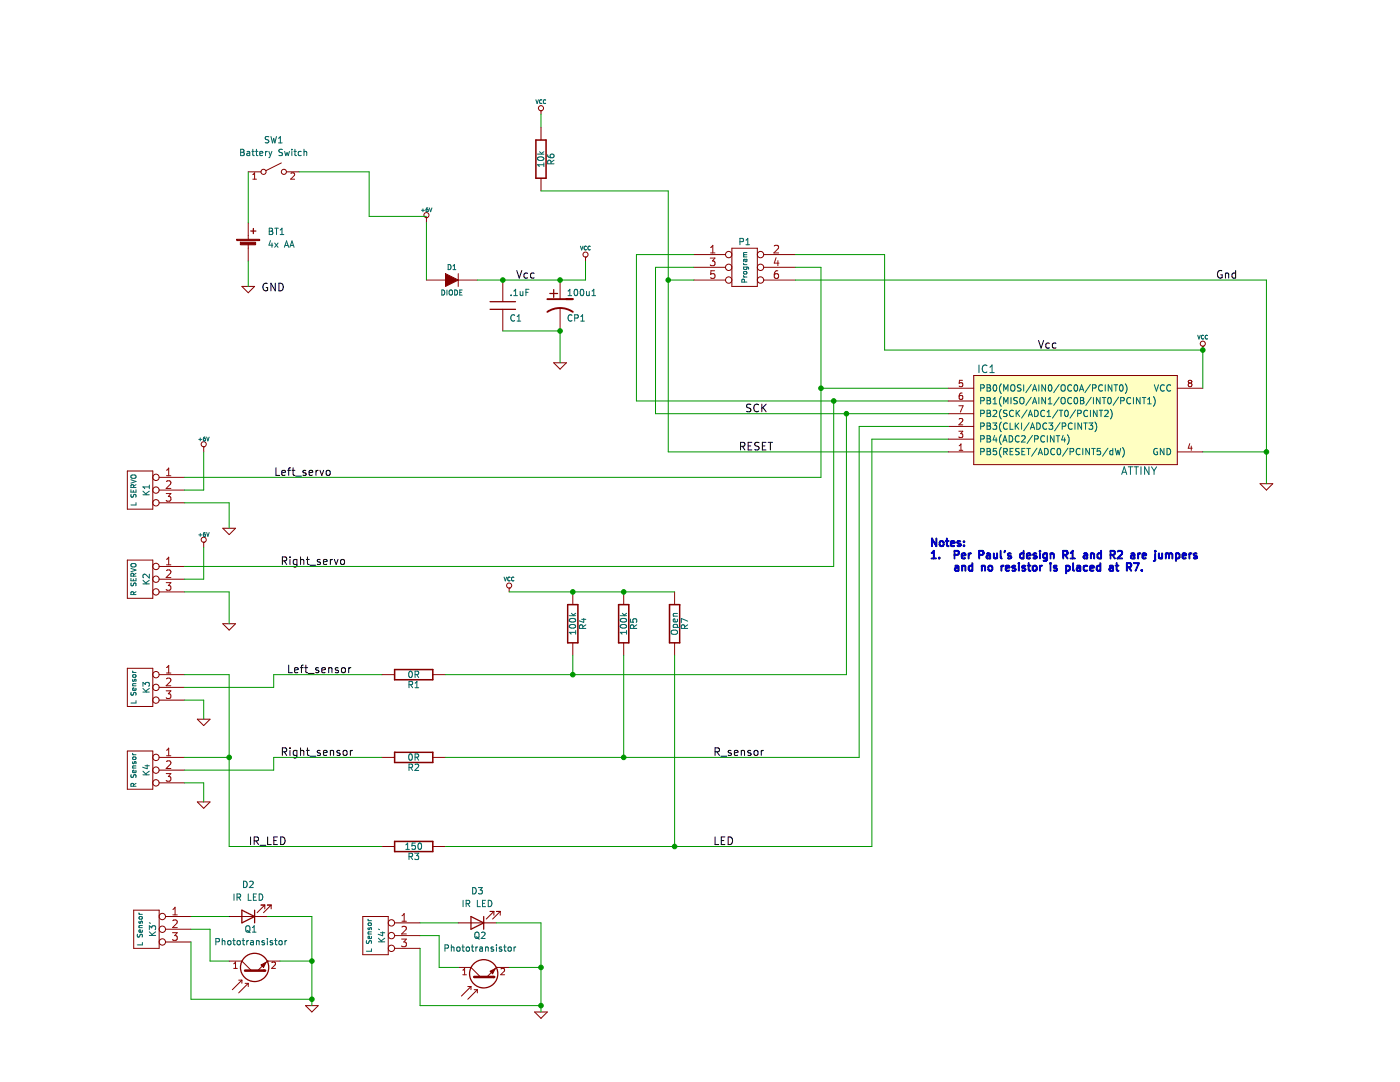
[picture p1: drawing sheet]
<svg xmlns="http://www.w3.org/2000/svg" width="279mm" height="216mm" viewBox="0 0 279 216" stroke-linecap="round" stroke-linejoin="round" font-family="sans-serif">
<path d="M1.3 0h278.1v215.9h-278.1z" fill-rule="evenodd" fill="#fff" stroke="#fff" stroke-width=".2"/>
<g fill="none" stroke="#840000" stroke-width=".2">
<path d="M48.3 57.2h2.5l-1.3 1.2zM85.1 43.4h.1M85.1 55.9h3.8M85.1 43.4v1.1M91.5 54.6v2.6M91.5 55.9h3.8M25.4 94h5.1v7.6h-5.1zM31.8 95.3h5M31.8 97.8h5M40.7 89.2h.1M40.7 89.2v1M25.4 111.8h5.1v7.6h-5.1z"/>
<path d="M31.8 100.3h5M31.8 113h5M31.8 115.6h5M31.8 118.1h5M40.7 108.2h.1M40.7 108.2v1M44.5 105.4h2.5l-1.3 1.3zM101.6 117.3h.1M101.6 117.3v.8M114.3 118.1v2.6M25.4 133.4h5.1v7.6h-5.1zM31.8 134.6h5"/>
<path d="M31.8 137.2h5M31.8 139.7h5M44.5 124.5h2.5l-1.3 1.2zM114.3 128.3v2.5M25.4 149.9h5.1v7.6h-5.1zM31.8 151.1h5M31.8 153.7h5M31.8 156.2h5M39.4 143.5h2.5l-1.2 1.3zM76.2 151.1h2.6M86.4 151.1h2.5M39.4 160h2.5l-1.2 1.3z"/>
<path d="M76.2 168.9h2.6M86.4 168.9h2.5M26.7 181.6h5.1v7.6h-5.1zM33 182.9h5.1M33 185.4h5.1M33 188h5.1M47.6 195.6h.7M48.3 195.6v.6M48.3 191.8l1.9 1.9M48.3 195.6l-1.9 1.9M48.9 196.2h.6M49.5 196.2v.7"/>
<path d="M49.5 196.2l-1.9 1.9M53.4 191.8h.1M53.4 191.8l-2 1.9"/>
<circle cx="85.1" cy="42.9" r=".51"/>
<circle cx="31.1" cy="95.3" r=".64"/>
<circle cx="31.1" cy="97.8" r=".64"/>
<circle cx="40.7" cy="88.6" r=".51"/>
<circle cx="31.1" cy="118.1" r=".64"/>
<circle cx="31.1" cy="100.3" r=".64"/>
<circle cx="31.1" cy="113" r=".64"/>
<circle cx="31.1" cy="115.6" r=".64"/>
<circle cx="40.7" cy="107.7" r=".51"/>
<circle cx="101.6" cy="116.8" r=".51"/>
<circle cx="31.1" cy="134.6" r=".64"/>
<circle cx="31.1" cy="139.7" r=".64"/>
<circle cx="31.1" cy="137.2" r=".64"/>
<circle cx="31.1" cy="151.1" r=".64"/>
<circle cx="31.1" cy="156.2" r=".64"/>
<circle cx="31.1" cy="153.7" r=".64"/>
<circle cx="32.4" cy="188" r=".64"/>
<circle cx="32.4" cy="185.4" r=".64"/>
<circle cx="32.4" cy="182.9" r=".64"/>
</g>
<g fill="none" stroke="#006464" stroke-width=".2">
<path d="M84.1 42h.6M84.4 41.7v.6M85.4 41.5l-.3 .2-.1 .4 .2 .2 .2-.1v-.4l-.4 .1M85.7 41.5l.2 .8 .3-.8M88.2 57.9a.51 .51 0 0 1 .6 .5 .51 .51 0 0 1-.6 .5zM89.2 57.9v1M89.4 52.8a.51 .51 0 0 1 .6 .5 .51 .51 0 0 1-.6 .5zM89.7 58l.2-.1 .4 .1v.5l-.1 .3-.3 .1-.2-.2zM90.4 53.8h.6M90.4 53.1l.3-.3v1M90.7 57.9a.51 .51 0 0 1 .6 .5 .51 .51 0 0 1-.6 .5zM91.8 58.3h.3"/>
<path d="M92.2 57.9h-.4v1h.4M26.1 97.7v.5h1v-.5M26.1 95.7l1 .4-1 .3M26.2 98.6v.6a.42 .42 0 0 0 .6-.5h.3v.5M26.3 94.8h.7l.1 .2v.3l-.3 .1h-.5l-.2-.2zM26.6 97.9v.3M26.7 97.3l-.1-.5-.4-.1-.1 .6h1M27.1 96.7l-.4 .3M28.5 98.7h1.3M28.5 98l.8 .7M29.8 98l-.7 .5M29.8 96.8v.7"/>
<path d="M29.8 97.2h-1.3l.4 .3M39.7 87.7h.6M40 87.4v.6M40.7 87.3v.6h.3v-.3M40.7 87.2v.1M40.9 87.2h-.2M40.9 87.5l.1 .1M40.9 87.5l-.3 .1M41.2 87.2l.3 .8 .2-.8M26.1 115.4v.5h1v-.5M26.1 113.4l1 .4-1 .3M26.2 112.6l.3-.2 .5 .1 .1 .4-.3 .2h-.5l-.2-.2z"/>
<path d="M26.2 116.3v.6a.42 .42 0 0 0 .6-.5h.3v.5M26.6 115.5v.4M26.7 115l-.1-.5-.4-.1-.1 .6h1M26.7 118.6l-.1-.4-.4-.1-.1 .5h1M27.1 100.3v.5h-1M27.1 118.1l-.4 .3M27.1 114.4l-.4 .3M28.5 116.5h1.3M28.5 115.8l.8 .7M29.8 114.6v.8l-.9-.8-.4 .2 .1 .5M29.8 115.8l-.7 .5M39.7 106.7h.6"/>
<path d="M40 106.4v.6M40.6 106.7l.3-.1 .1 .4M40.7 106.3l-.1 .6 .3 .1M40.7 106.3h.1M40.9 106.3h-.2M41 107h-.1M41.2 106.3l.3 .7 .2-.7M100.6 115.2l.3 .7 .2-.7M101.8 115.2a.35 .35 0 0 0-.5 .3 .35 .35 0 0 0 .5 .3M101.8 115.2h.1M102.6 115.2a.34 .34 0 0 0-.5 .3 .34 .34 0 0 0 .5 .3M26.2 138.2v.5a.42 .42 0 0 0 .6-.5h.3v.5"/>
<path d="M26.5 133.9l.2 .3M26.5 136.8h.6M26.5 134.2h.6M26.5 135.6v.2l.1 .2 .3-.4h.2v.4M26.6 134.7h.4l.1 .4h-.5zM27.1 137.3v.3l-.1 .2-.5-.1v-.4h.2l.1 .5M27.1 139.8v.5h-1M27.1 136.4l-.6 .1 .1 .3M28.5 136.9v-.7l.5 .4 .1-.4h.6l.1 .2-.1 .5M28.5 138.1h1.3M28.5 137.4l.8 .7M29.8 137.4l-.7 .5"/>
<path d="M113.6 122.9h1.3M113.7 123.6a.75 .75 0 0 1 1.2 .2 .72 .72 0 0 1-1.3-.1zM113.7 124.7a.61 .61 0 0 1 .7-.2 .61 .61 0 0 1 .4 .7 .75 .75 0 0 1-1.2-.3zM114 122.4l.5 .5M114.9 125.8v.7M114.9 126.2h-1.3l.4 .3M114.9 122.4l-.5 .3M116.1 123.6h.8M116.3 125.4v-.6l-.5-.1-.2 .7h1.3M116.5 123.4v.8l-.9-.3M116.9 124.7l-.6 .4M26.2 154.6v.5a.42 .42 0 0 0 .6-.5l.3 .1v.4"/>
<path d="M26.5 150.3l.2 .3M26.5 153.3h.6M26.5 150.6h.6M26.5 151.1l.4-.1 .2 .4-.2 .2h-.2l-.2-.2zM26.5 152v.2l.1 .2 .3-.4h.2v.4M26.7 156.9l-.1-.5h-.4l-.1 .5h1M27.1 153.7v.3l-.1 .2-.5-.1v-.4h.2l.1 .5M27.1 156.3l-.4 .3M27.1 152.8l-.6 .1 .1 .4M28.5 154.6h1.3M28.5 153.9l.8 .7M29 152.8h.8"/>
<path d="M29.4 152.6v.8l-.9-.3M29.8 153.9l-.7 .5M81.6 153.1h.6l.1-.5-.7-.1v1.2M81.7 150.6l.2-.2a.68 .68 0 0 1 .4 .7 .68 .68 0 0 1-.4 .6l-.3-.5zM81.9 153.1l.5 .6M82.8 151.1l.6-.1 .1-.4-.7-.2v1.3M82.8 152.6l.5-.1 .3 .3-.8 .9h.8M83.1 151.1l.5 .6M81 169.5h.7M81 168.6l.4-.4v1.3M81.6 170.9h.6l.1-.5-.7-.2v1.3M81.9 170.9l.5 .6"/>
<path d="M82.8 170.2h.8l-.5 .5 .4 .2v.5l-.2 .1-.5-.1M82.9 168.2h-.6l-.1 .6 .2-.1 .4 .1 .1 .1v.5l-.2 .1-.5-.1M83.6 168.3l.1-.1a.68 .68 0 0 1 .5 .6 .68 .68 0 0 1-.5 .7 .84 .84 0 0 1-.1-1.2zM27.4 186.4l.1 .5a.42 .42 0 0 0 .5-.4h.4v.5M27.7 182.2l.2 .2M27.7 185.1h.7M27.7 182.4h.7M27.8 183l.4-.1 .2 .3-.2 .2h-.3l-.2-.2zM27.8 183.8l-.1 .3 .2 .1 .2-.4h.3v.4M28.4 185.6v.3l-.1 .1h-.5v-.4l.2-.1 .1 .5M28.4 188.1v.4h-1M28.4 184.7h-.6v.4"/>
<path d="M29.8 185.5v-.8l.5 .4 .1-.3h.5l.2 .2-.2 .5M29.8 186.7h1.3M29.8 185.9l.7 .8M29.8 184.1l.2 .1M31.1 185.9l-.8 .6"/>
</g>
<g fill="none" stroke="#a90000" stroke-width=".2">
<path d="M33.2 98.5h.9l-.5 .6 .4 .1v.7l-.2 .1-.6-.1M33.2 93.8l.5-.4v1.5M33.2 96.1l.6-.2 .2 .2 .1 .3-.9 1.1h.9M33.2 94.9h.9M33.2 116.3h.9l-.5 .5 .4 .2v.6l-.2 .2-.6-.2M33.2 111.6l.5-.4v1.5M33.2 113.9l.6-.2 .2 .2 .1 .3-.9 1h.9M33.2 112.7h.9M33.2 137.8h.9l-.5 .6 .4 .2v.6l-.2 .2-.6-.2M33.2 133.2l.5-.4v1.5M33.2 135.5l.6-.2 .2 .2 .1 .2-.9 1.1h.9M33.2 134.3h.9"/>
<path d="M33.2 154.4h.9l-.5 .5 .4 .2v.6l-.2 .2-.6-.2M33.2 150.8h.9M33.2 149.7l.5-.4v1.5M33.2 152l.6-.2 .2 .2 .1 .3-.9 1h.9M34.4 186.1h1l-.5 .6 .4 .1v.7l-.2 .1-.7-.1M34.5 182.6h.9M34.5 181.5l.4-.5v1.6M34.5 183.7l.6-.1 .2 .1 .1 .3-1 1.1h1"/>
</g>
<path d="M113.3 120.7h2v7.6h-2zM78.8 150.1h7.6v2h-7.6zM78.8 167.9h7.6v2h-7.6z" fill="none" stroke="#840000" stroke-width=".3"/>
<path d="M88.9 54.6l2.6 1.3-2.6 1.3z" fill="#840000" stroke="#840000" stroke-width=".2"/>
<path d="M48.9 193.7h3.8" fill="none" stroke="#840000" stroke-width=".51"/>
<circle cx="52.7" cy="193.7" r=".25" fill="#840000"/>
<g fill="#840000" stroke="#840000" stroke-width=".2">
<path d="M52.1 192.5l1-.5-.5 1z" fill-rule="evenodd"/>
<path d="M47.3 47.8h4.5v.2h-4.5z" fill-rule="evenodd"/>
<path d="M48 48.3h3v.5h-3z" fill-rule="evenodd"/>
</g>
<g fill="none" stroke="#840000" stroke-width=".25">
<path d="M50.1 46.1h1M50.6 45.6v1M97.8 61.7h5.1M97.8 60.2h5.1M48.3 181.6l2.5 1.3-2.5 1.3zM50.8 181.6v2.6"/>
<circle cx="50.8" cy="193" r="2.82"/>
</g>
<g fill="none" stroke="#840000" stroke-width=".2">
<path d="M49.5 34.3h2.6M56.1 32.5l-3 1.5M57.2 34.3h2.5M49.5 44.5v3.3M49.5 48.8v3.3M100.3 55.9v4.3M100.3 61.7v4.3M45.7 191.8h2.6M45.7 182.9h7.7M52.1 180.6h.7M52.8 180.6l-1.5 1.5M52.8 180.6v.8"/>
<path d="M53.4 191.8h2.5M53.4 180.6h.7M54.1 180.6l-1.5 1.5M54.1 180.6v.8M72.4 182.9h5.1v7.6h-5.1zM78.8 184.2h5M78.8 186.7h5M78.8 189.2h5M61 200.7h2.5l-1.3 1.2z"/>
<circle cx="52.6" cy="34.3" r=".51"/>
<circle cx="56.7" cy="34.3" r=".51"/>
<circle cx="78.1" cy="186.7" r=".64"/>
<circle cx="78.1" cy="189.2" r=".64"/>
<circle cx="78.1" cy="184.2" r=".64"/>
</g>
<path d="M50.4 35.8h.8M50.4 34.8l.4-.3v1.3M58.1 34.6l.5-.1 .2 .3-.8 1h.8M46.6 193.2h.8M46.6 192.3l.4-.3v1.2M54.3 192.1l.4-.1 .3 .3-.8 .9h.8M80.1 187.4h1l-.5 .6 .4 .1v.7l-.2 .1-.7-.1M80.2 183.8h.9M80.2 182.7l.5-.4v1.5M80.2 185l.6-.2 .2 .2 .1 .3-1 1.1h1" fill="none" stroke="#a90000" stroke-width=".2"/>
<g fill="none" stroke="#006464" stroke-width=".2">
<path d="M48 29.8h.5l.2 .2-.2 .4 .2 .1 .1 .3-.3 .3h-.5zM48 30.4h.5M49.3 30.3h.5v.8M49.8 30.5l-.4 .1-.2 .2 .2 .3 .4-.1M50.3 30.2h.5M50.4 29.8v1.1l.4 .2M51 30.2h.5M51.2 29.8v1.1l.3 .2M51.8 30.6l.6-.1v-.2l-.4-.1-.2 .2 .1 .6h.5M53 30.2v.9M53.4 30.2l-.4 .2M53.7 27.3l-.5-.1-.3 .3 .2 .3 .5 .2v.4l-.2 .1h-.5"/>
<path d="M53.7 30.2l.3 .9M54 31.1l-.3 .4M54.1 27.2l.3 1.3 .2-.9 .3 .9 .3-1.3M54.3 30.2l-.3 .9M55.6 28.5h.7M55.6 27.6l.4-.4v1.3M56.4 29.8h-.5l-.2 .1v.4l.6 .2 .1 .3-.3 .3-.4-.1M56.8 30.2l.2 .9 .3-.7 .2 .7 .3-.9M58.3 29.8v.1M58.3 30.2v.9M58.7 30.2h.5M58.9 29.8v1.1l.3 .2"/>
<path d="M60.1 30.3l-.3-.1-.3 .2 .1 .6h.5M60.7 30.3h.5v.8M60.7 29.8v1.3M53.7 45.5h.5l.2 .3-.2 .3 .2 .2 .1 .3-.3 .2h-.5zM53.7 46.1h.5M54 48l-.3 .9h.8M54.3 48.5v.8M54.8 45.5h.7M54.8 48.5l.7 .8M55.2 45.5v1.3M55.5 48.5l-.7 .8M55.9 46.8h.7"/>
<path d="M55.9 45.9l.4-.4v1.3M56.8 49.3l.4-1.2 .4 1.2M56.9 49h.6M57.8 49.3l.5-1.2 .4 1.2M58 49h.6M102 58.9v.1M102.5 59h.8M102.5 58.1l.4-.4v1.3M103.8 58.1l.1 .8h.5M104.4 58.1v.9M105 58.3h.4M105.6 57.7h-.6v1.3"/>
<path d="M102.7 62.9a.6 .6 0 0 0-.8 .4 .6 .6 0 0 0 .6 .8l.2-.1M103.2 64.1h.7M103.2 63.2l.4-.4v1.3M46.7 178.4v1.2M47.3 179h.6l.1-.5-.7-.1v1.2M47.6 179l.4 .6M48.6 175.8a.64 .64 0 0 1 .7 .7 .64 .64 0 0 1-.7 .6zM49.5 178.4v1.2h.6M49.8 176l.5-.2 .2 .4-.7 .9h.7M50.6 179h.4M51.2 178.4h-.6v1.2h.6M51.7 178.4a.64 .64 0 0 1 .8 .6 .64 .64 0 0 1-.8 .6z"/>
<path d="M43.1 187.9h.6v-.5l-.6-.1v1.2M44.3 187.3v1.2M44.3 187.8l.5-.1 .1 .8M45.6 187.7h.3l.2 .2v.4l-.2 .2-.5-.2zM46.5 187.7h.4M46.6 187.3v1.1l.3 .1M47.4 187.7h.3l.3 .2v.4l-.3 .2-.4-.2zM48.3 187.7h.5M48.5 187.3v1.1l.3 .1M49.1 184.9l.2-.2a.43 .43 0 0 1 .6 .4v.5a.42 .42 0 0 1-.4 .4 .42 .42 0 0 1-.5-.4zM49.2 187.7v.8M49.3 185.7l.6 .4"/>
<path d="M49.6 187.7l-.4 .2M50 187.7h.5l.1 .8M50.4 186h.7M50.4 185.1l.3-.4v1.3M50.6 188l-.4 .1-.2 .1 .2 .3h.4M51.2 187.8l.5-.1v.8M51.2 187.7v.8M52.8 187.7h-.3l-.2 .2v.2l.5 .1v.3h-.5M53.4 187.3v.1M53.4 187.7v.8M54.4 187.7h-.3l-.2 .2 .1 .2 .4 .1v.3h-.5M54.8 187.7h.5"/>
<path d="M55 187.3v1.1l.3 .1M55.8 187.7h.3l.2 .2v.4l-.2 .2-.4-.2zM56.9 187.7v.8M57.2 187.7l-.3 .2M73.2 187.7v.5a.42 .42 0 0 0 .5-.5l.4 .1v.5M73.5 183.4l.1 .3M73.5 186.4h.6M73.5 183.7h.6M73.5 184.2h.4l.2 .3-.2 .2h-.3l-.1-.2zM73.5 185.1v.3l.1 .1 .2-.4h.3v.4M74.1 186.9v.2l-.1 .2-.5-.1v-.3l.2-.1 .1 .5M74.1 189.3v.5h-1"/>
<path d="M74.1 185.9l-.6 .1 .1 .4M75.5 187.9h1.3M75.5 187.2l.7 .7M75.5 185.4l.3 .1M75.9 186.1h.9M76.4 185.9v.8l-.9-.3M76.8 187.2l-.7 .5"/>
</g>
<path d="M109.2 59.7h5.1" fill="none" stroke="#840000" stroke-width=".38"/>
<circle cx="113" cy="59.7" r=".19" fill="#840000"/>
<path d="M109.2 62.2a4.6 4.6 0 0 1 5.1 0" fill="none" stroke="#840000" stroke-width=".38"/>
<path d="M109.7 58.6h1.6M110.5 57.8v1.5" fill="none" stroke="#840000" stroke-width=".25"/>
<g fill="none" stroke="#840000" stroke-width=".2">
<path d="M108 25.4v2.5M108 35.6v2.5M111.8 55.9v3.8M116.9 51.3h.1M116.9 51.3v.8M110.5 72.4h2.5l-1.2 1.3zM111.8 61.5v4.5M76.2 134.6h2.6M86.4 134.6h2.5M93.4 196.9h.6M94 196.9v.6M94 193l1.9 1.9"/>
<path d="M94 196.9l-1.9 1.9M94.6 197.5h.7M95.3 197.5v.6M95.3 197.5l-1.9 1.9M99.1 193h.1M99.1 193l-1.9 1.9M106.7 201.9h2.5l-1.2 1.3z"/>
<circle cx="116.9" cy="50.8" r=".51"/>
</g>
<g fill="none" stroke="#006464" stroke-width=".2">
<path d="M107.3 30.8h1.2M107.4 31.4a.61 .61 0 0 1 .7-.2 .61 .61 0 0 1 .4 .6 .75 .75 0 0 1-1.2-.2zM107.7 30.3l.5 .5M108.5 32.5v.7M108.5 32.9h-1.2l.3 .3M108.5 30.3l-.4 .3M109.3 30.9l.1 .3 .2 .2 .7 .1 .3-.3-.2-.4h-.4l-.2 .1v.3l.2 .3M110 32.7l-.1-.6-.5-.1-.1 .7h1.3M110.6 32l-.6 .4M113.4 59h.7M113.4 58.1l.3-.4v1.3M114.7 57.8l.2-.1a.68 .68 0 0 1 .4 .7 .68 .68 0 0 1-.4 .6l-.3-.5z"/>
<path d="M115.8 49.1l.3 .8 .2-.8M115.9 57.8l.2-.1a.68 .68 0 0 1 .4 .7 .68 .68 0 0 1-.4 .6l-.3-.5zM117 49.2a.34 .34 0 0 0-.4 .3 .34 .34 0 0 0 .4 .3M117.1 58.1v.8h.5M117.6 58.1v.9M117.8 49.2a.34 .34 0 0 0-.5 .3 .34 .34 0 0 0 .5 .3M118.1 59h.8M118.1 58.1l.4-.4v1.3M114.2 62.9a.6 .6 0 0 0-.9 .4 .6 .6 0 0 0 .6 .8l.3-.1M114.7 63.5l.6-.1 .1-.5-.7-.1v1.3M115.9 64.1h.7M115.9 63.2l.4-.4v1.3"/>
<path d="M81.6 136.6h.6l.1-.5-.7-.1v1.2M81.7 134l.2-.1a.68 .68 0 0 1 .4 .7 .68 .68 0 0 1-.4 .6l-.3-.5zM81.9 136.6l.5 .6M82.8 137.2h.8M82.8 136.3l.4-.3v1.2M82.8 134.6l.6-.1 .1-.5-.7-.1v1.3M83.1 134.6l.5 .6"/>
</g>
<path d="M106.9 27.9h2.1v7.7h-2.1zM78.8 133.6h7.6v2h-7.6z" fill="none" stroke="#840000" stroke-width=".3"/>
<path d="M94.6 194.9h3.8" fill="none" stroke="#840000" stroke-width=".51"/>
<circle cx="98.4" cy="194.9" r=".25" fill="#840000"/>
<path d="M97.8 193.8l1-.5-.5 1z" fill-rule="evenodd" fill="#840000" stroke="#840000" stroke-width=".2"/>
<g fill="none" stroke="#840000" stroke-width=".25">
<path d="M94 182.9l2.5 1.3-2.5 1.2zM96.5 182.9v2.5"/>
<circle cx="96.5" cy="194.3" r="2.82"/>
</g>
<g fill="none" stroke="#840000" stroke-width=".2">
<path d="M108 22.1h.1M108 22.1v.8M138.4 50.8h6.4M138.4 53.3h6.4M138.4 55.9h6.4M146.1 49.5h5v7.7h-5zM152.4 50.8h6.4M152.4 53.3h6.4M152.4 55.9h6.4M189.2 77.5h5.1M194.3 74.9h40.7v17.8h-40.7zM235 77.5h5"/>
<path d="M240 69.1h.1M240 69.1v.8M189.2 90.2h5.1M189.2 85.1h5.1M189.2 87.6h5.1M189.2 80h5.1M189.2 82.6h5.1M235 90.2h5M251.5 96.5h2.5l-1.3 1.3zM124.5 118.1v2.6M134.6 118.1v2.6M124.5 128.3v2.5"/>
<path d="M134.6 128.3v2.5M91.5 193h2.5M91.5 184.2h7.6M97.8 181.9h.8M98.6 181.9l-1.6 1.5M98.6 181.9v.7M99.1 193h2.5M99.1 181.9h.7M99.8 181.9l-1.5 1.5M99.8 181.9v.7"/>
<circle cx="108" cy="21.6" r=".51"/>
<circle cx="145.4" cy="50.8" r=".64"/>
<circle cx="145.4" cy="55.9" r=".64"/>
<circle cx="145.4" cy="53.3" r=".64"/>
<circle cx="151.8" cy="50.8" r=".64"/>
<circle cx="151.8" cy="53.3" r=".64"/>
<circle cx="151.8" cy="55.9" r=".64"/>
<circle cx="240" cy="68.6" r=".51"/>
</g>
<g fill="none" stroke="#a90000" stroke-width=".2">
<path d="M141.7 51.5h1l-.5 .6 .4 .1v.7l-.2 .1-.7-.1M141.8 50.5h.9M141.8 49.4l.5-.5v1.6M142.6 54h-.7l-.1 .8 .2-.2 .5 .1 .2 .2-.1 .5-.2 .2-.6-.2M154.5 49.1l.6-.2 .2 .2 .1 .3-1 1.1h1M154.9 51.4l-.4 1.1h1M155.2 54l-.4 .1a1.03 1.03 0 0 0 0 1.5l.5-.2 .1-.5-.3-.3-.4 .1-.2 .2M155.2 52v1M192 78.4l-.3 .1-.2 .2-.1 .8 .3 .2 .4-.1v-.4l-.1-.2-.3-.1-.3 .3M192.1 75.9h-.6l-.1 .6 .2-.1h.4l.1 .2v.4l-.2 .2-.5-.2M237.4 76.4l-.3-.2 .3-.3h.2l.3 .2-.3 .3M237.4 76.4l-.3 .3v.2l.3 .3h.2l.3-.3-.1-.3-.2-.2"/>
<path d="M237.4 76.4h.2M191.4 86h.7l-.4 .5 .4 .2v.5l-.2 .1-.5-.1M191.4 81h.8l-.5 1.2M191.4 89.9h.7M191.4 88.9l.4-.3v1.3M191.4 83.6l.5-.1 .2 .4-.7 .9h.7M237.4 88.5l-.3 .9h.8M237.7 89v.9M92.4 194.5h.7M92.4 193.6l.3-.4v1.3M100 193.4l.5-.2 .2 .4-.8 .9h.8"/>
</g>
<g fill="none" stroke="#006464" stroke-width=".2">
<path d="M106.9 19.9l.3 .8 .3-.8M108.1 20a.34 .34 0 0 0-.4 .3 .34 .34 0 0 0 .4 .3M108.9 20a.34 .34 0 0 0-.5 .3 .34 .34 0 0 0 .5 .3M147.7 48.2h.6v-.5l-.6-.1v1.2M148.4 52.5l.2 .3M148.4 55l.2 .3M148.4 55.3h.7M148.4 53.3h.8l.2 .2v.2M148.4 52.8h.7M148.4 51.3h.7M148.4 53.3v.3l.2 .2 .4-.1v-.4M148.4 54.3l.5-.1 .2 .3-.2 .2h-.3l-.2-.2z"/>
<path d="M148.5 50.8l-.1 .2 .1 .3M148.5 50.8h.6M148.6 56.3l-.1-.5h-.4l-.1 .5h1.1M148.6 51.7l.2 .5 .3-.1-.1-.4M148.9 48.8h.7M148.9 47.9l.3-.3v1.2M149.1 50.4h-.7v.3l.1 .1M149.1 51.7l-.7 .1v.4M195.4 72.8v1.5M195.7 77.4h.6l.1-.5-.7-.1v1.2M195.7 80l.6-.1 .1-.5-.7-.1v1.3M197 73a.61 .61 0 0 0-.8 0 .61 .61 0 0 0-.2 .7 .57 .57 0 0 0 .3 .6 .57 .57 0 0 0 .7-.1"/>
<path d="M197 76.8h.4l.3 .2-.3 .4 .3 .1v.3l-.2 .2h-.5zM197 79.3h.4l.3 .3-.3 .3 .3 .1v.3l-.2 .3h-.5zM197 77.4h.4M197 79.9h.4M197.6 74.3h.8M197.6 73.3l.4-.5v1.5M198.2 79.7l.4-.4v1.3M198.3 76.9l.2-.1a.68 .68 0 0 1 .4 .6 .68 .68 0 0 1-.4 .6l-.3-.4zM199.8 76.6a1.46 1.46 0 0 0 0 1.9M199.8 79.1a1.46 1.46 0 0 0 0 2M200.3 78v-1.2l.4 .9 .5-.9v1.2M201.8 77l.2-.2a.43 .43 0 0 1 .6 .4v.4a.42 .42 0 0 1-.5 .5 .42 .42 0 0 1-.4-.5z"/>
<path d="M201.8 79.3v1.3M203 79.4l-.4-.1-.2 .1v.4l.5 .2 .1 .3-.2 .3-.5-.1M203.6 79.5l.2-.2a.43 .43 0 0 1 .6 .4v.5a.42 .42 0 0 1-.5 .4 .42 .42 0 0 1-.4-.4zM203.8 76.8h-.5l-.2 .1v.4l.5 .2 .2 .3-.3 .2h-.5M204.3 76.8v1.2M205.8 76.7l-1.1 1.6M205.8 79.3l-1.1 1.6M206.1 78l.4-1.2 .4 1.2M206.2 77.7h.6M207.3 76.8v1.2M207.3 79.3v1.3M208.7 76.8v1.2l-.8-1.2v1.2"/>
<path d="M208.7 79.3v1.3l-.8-1.3v1.3M209.2 79.7l.4-.4v1.3M209.3 76.9l.2-.1a.68 .68 0 0 1 .4 .6 .68 .68 0 0 1-.4 .6l-.3-.4zM211.4 76.7l-1.1 1.6M211.4 79.3l-1.1 1.6M211.8 77l.2-.2a.43 .43 0 0 1 .6 .4v.4a.42 .42 0 0 1-.4 .5 .42 .42 0 0 1-.5-.5zM211.8 79.5l.2-.2a.43 .43 0 0 1 .6 .4v.5a.42 .42 0 0 1-.4 .4 .42 .42 0 0 1-.5-.4zM213.9 76.9a.6 .6 0 0 0-.9 .4 .6 .6 0 0 0 .6 .7l.3-.1M213.9 79.4a.6 .6 0 0 0-.9 .5 .6 .6 0 0 0 .6 .7l.3-.1M214.5 79.4l.1-.1a.68 .68 0 0 1 .5 .6 .68 .68 0 0 1-.5 .7l-.3-.5zM214.5 76.9l.1-.1a.68 .68 0 0 1 .5 .6 .68 .68 0 0 1-.5 .6l-.3-.4zM215.4 78l.5-1.2 .4 1.2"/>
<path d="M215.6 77.7h.6M215.6 79.3h.4l.3 .3-.3 .3 .3 .1v.3l-.2 .3h-.5zM215.6 79.9h.4M217.6 76.7l-1.1 1.6M217.8 79.3l-1.1 1.6M218 77.4h.6l.1-.5-.7-.1v1.2M218.2 79.3v1.3M219.5 79.3v1.3l-.7-1.3v1.3M220 79.3h.7M220 76.9a.6 .6 0 0 0-.8 .4 .6 .6 0 0 0 .6 .7l.2-.1M220.3 79.3v1.3M220.6 76.8v1.2"/>
<path d="M221.2 79.4l.2-.1a.68 .68 0 0 1 .4 .6 .68 .68 0 0 1-.4 .7l-.3-.5zM221.9 76.8v1.2l-.7-1.2v1.2M222.3 76.8h.8M222.7 76.8v1.2M223.2 79.3l-1.1 1.6M223.5 76.9l.2-.1a.68 .68 0 0 1 .5 .6 .68 .68 0 0 1-.5 .6l-.3-.4zM223.7 80l.6-.1v-.5l-.6-.1v1.3M224.6 76.6a1.46 1.46 0 0 1 0 1.9M225.7 79.4a.6 .6 0 0 0-.9 .5 .6 .6 0 0 0 .6 .7l.3-.1M226.2 79.3v1.3M227.5 79.3v1.3l-.7-1.3v1.3M228 79.3h.7"/>
<path d="M228.3 79.3v1.3M229 79.7l.4-.4v1.3M230.2 79.1a1.46 1.46 0 0 1 0 2M230.4 76.8l.4 1.2 .4-1.2M232.4 76.9a.6 .6 0 0 0-.9 .4 .6 .6 0 0 0 .6 .7l.3-.1M233.6 76.9a.6 .6 0 0 0-.8 .4 .6 .6 0 0 0 .6 .7l.2-.1M239 66.9l.3 .8 .2-.8M240.2 67a.34 .34 0 0 0-.5 .3 .34 .34 0 0 0 .5 .3M241 67a.34 .34 0 0 0-.5 .3 .34 .34 0 0 0 .5 .3M195.7 82.5h.6l.1-.5-.7-.1v1.2M195.7 85.1l.6-.1 .1-.5-.7-.1v1.3M195.7 87.6l.6-.1 .1-.4-.7-.2v1.3"/>
<path d="M195.7 90.1h.6l.1-.5-.7-.1v1.2M197 89.5h.4l.3 .2-.3 .4 .3 .1v.3l-.2 .2h-.5zM197 81.9h.4l.3 .2-.3 .4 .3 .1v.3l-.2 .2h-.5zM197 84.4h.4l.3 .2-.3 .4 .3 .1v.3l-.2 .3h-.5zM197 86.9h.4l.3 .3-.3 .3 .3 .2v.3l-.2 .2h-.5zM197 90.1h.4M197 85h.4M197 87.5h.4M197 82.5h.4M198.1 84.4h.8l-.4 .5 .4 .1v.5l-.2 .2-.6-.2M198.2 82l.5-.1 .2 .3-.8 .9h.8M198.2 80.6h.7"/>
<path d="M198.5 86.9l-.3 .9h.8M198.8 87.4v.8M198.9 89.5h-.6l-.1 .6 .2-.1h.4l.1 .2v.4l-.2 .1-.5-.1M199.8 84.2a1.46 1.46 0 0 0 0 1.9M199.8 89.3a1.46 1.46 0 0 0 0 1.9M199.8 81.7a1.46 1.46 0 0 0 0 1.9M199.8 86.8a1.46 1.46 0 0 0 0 1.9M200.1 88.2l.5-1.3 .4 1.3M200.3 87.8h.6M200.3 90.1h.6l.1-.5-.7-.1v1.2M200.3 80.6v-1.3l.4 .9 .5-.9v1.3M200.6 90.1l.4 .6"/>
<path d="M201 81.9h-.5l-.2 .1v.3l.6 .3 .1 .3-.3 .2h-.4M201 84.5a.6 .6 0 0 0-.8 .4 .6 .6 0 0 0 .6 .8l.2-.2M201.4 86.9a.64 .64 0 0 1 .7 .7 .64 .64 0 0 1-.7 .6zM201.6 90.1h.4M201.6 84.4v1.3h.6M202.2 89.5h-.6v1.2h.6M202.2 82a.6 .6 0 0 0-.8 .4 .6 .6 0 0 0 .6 .7l.2-.1M202.6 84.4v1.3M202.8 84.9l.5 .8M202.8 81.9v1.2M203 82.4l.5 .7M203.3 84.4l-.7 .7"/>
<path d="M203.4 89.5h-.5l-.2 .1v.4l.6 .2 .1 .3-.2 .2h-.5M203.4 87.1a.6 .6 0 0 0-.8 .4 .6 .6 0 0 0 .6 .7l.2-.1M203.5 81.9l-.7 .7M203.9 87.1l.5-.2 .2 .4-.8 .9h.8M203.9 84.4v1.3M203.9 90.1h.5M204.5 89.5h-.6v1.2h.6M204.9 89.5h.7M205 81.8l-1.1 1.6M205.2 83.1l.4-1.2 .5 1.2M205.3 89.5v1.2M205.3 82.8h.6"/>
<path d="M205.4 84.3l-1.1 1.7M205.6 85.7l.5-1.3 .4 1.3M205.8 85.3h.6M206.1 86.9l-1.1 1.6M206.1 80.6l.4-1.3 .4 1.3M206.2 80.2h.6M206.5 87.6l.6-.1v-.4l-.6-.2v1.3M206.5 81.9a.64 .64 0 0 1 .7 .6 .64 .64 0 0 1-.7 .6zM206.9 84.4a.64 .64 0 0 1 .7 .6 .64 .64 0 0 1-.7 .7zM207 89.4l-1.1 1.6M207.2 90.7l.4-1.2 .5 1.2M207.3 90.4h.6"/>
<path d="M208.5 89.5a.64 .64 0 0 1 .7 .6 .64 .64 0 0 1-.7 .6zM208.5 87.1a.6 .6 0 0 0-.9 .4 .6 .6 0 0 0 .6 .7l.3-.1M208.5 82a.6 .6 0 0 0-.9 .4 .6 .6 0 0 0 .6 .7l.3-.1M208.9 84.5a.6 .6 0 0 0-.8 .4 .6 .6 0 0 0 .6 .8l.2-.2M209 83.1h.7M209 82.2l.3-.3v1.2M209 86.9v1.3M209.2 80.6h.7M209.3 84.4h.8l-.4 .5 .4 .1v.5l-.2 .2-.6-.2M210.4 86.9v1.3l-.8-1.3v1.3M210.5 89.6a.6 .6 0 0 0-.9 .4 .6 .6 0 0 0 .6 .7l.3-.1M210.8 86.9h.7"/>
<path d="M211.1 89.6l.2-.1a.68 .68 0 0 1 .4 .6 .68 .68 0 0 1-.4 .6l-.3-.4zM211.1 86.9v1.3M211.1 81.8l-1 1.6M211.4 81.9h.7M211.6 84.3l-1.1 1.7M211.7 81.9v1.2M212 85.1l.6-.1 .1-.5-.7-.1v1.3M212.2 86.9l-.3 .9h.8M212.5 87.4v.8M212.6 82l.2-.1a.68 .68 0 0 1 .4 .6 .68 .68 0 0 1-.4 .6l-.3-.5zM213 86.8a1.46 1.46 0 0 1 0 1.9M213.1 89.4l-1.1 1.6"/>
<path d="M213.6 90.1h.6v-.5l-.6-.1v1.2M214 84.5a.6 .6 0 0 0-.9 .4 .6 .6 0 0 0 .6 .8l.3-.2M214.5 84.4v1.3M214.6 81.8l-1 1.6M215.1 82.5h.6v-.5l-.6-.1v1.2M215.6 89.6a.6 .6 0 0 0-.9 .4 .6 .6 0 0 0 .6 .7l.3-.1M215.9 84.4v1.3l-.8-1.3v1.3M216.1 89.5v1.2M216.3 84.4h.7M216.6 84.4v1.3M217.1 82a.6 .6 0 0 0-.9 .4 .6 .6 0 0 0 .6 .7l.3-.1M217.3 84.4h.8l-.4 .5 .3 .1v.5l-.1 .2-.6-.2"/>
<path d="M217.4 89.5v1.2l-.7-1.2v1.2M217.6 81.9v1.2M217.9 89.5h.7M218.2 89.5v1.2M218.5 84.2a1.46 1.46 0 0 1 0 1.9M218.9 81.9v1.2l-.7-1.2v1.2M219.4 81.9h.7M219.6 89.5h-.6l-.1 .6 .2-.1h.4l.2 .2-.1 .4-.2 .1-.5-.1M219.7 81.9v1.2M220.5 82l.4-.1 .3 .3-.8 .9h.8M221.1 89.4l-1.1 1.6M221.6 81.7a1.46 1.46 0 0 1 0 1.9"/>
<path d="M222.1 90l-.4-.1-.2 .2 .1 .6h.5M222.1 89.5v1.2M222.6 89.5l.3 1.2 .2-.9 .3 .9 .3-1.2M223.9 94.7l.5-1.6 .5 1.6M224 94.2h.7M224 89.3a1.46 1.46 0 0 1 0 1.9M225.2 93.1h.8M225.6 93.1v1.6M226.3 93.1h.9M226.8 93.1v1.6M227.7 93.1v1.6M229 80.6h.8"/>
<path d="M229.3 93.1v1.6l-.9-1.6v1.6M229.8 93.1l.5 .8M230.3 93.9v.8M230.8 93.1l-.5 .8M231 89.5a.59 .59 0 0 0-.8 .6 .59 .59 0 0 0 .8 .6v-.5h-.2M232.3 89.5v1.2l-.7-1.2v1.2M232.9 89.5a.64 .64 0 0 1 .7 .6 .64 .64 0 0 1-.7 .6zM123.8 122.9h1.2M123.8 123.6a.75 .75 0 0 1 1.2 .2 .72 .72 0 0 1-1.2-.1zM123.9 124.7a.61 .61 0 0 1 .7-.2 .61 .61 0 0 1 .4 .7 .75 .75 0 0 1-1.2-.3zM124.2 122.4l.5 .5M125 125.8v.7"/>
<path d="M125 126.2h-1.2l.3 .3M125 122.4l-.4 .3M125.8 123.5v.6l.6 .1-.1-.2 .1-.4 .1-.1h.5l.1 .2-.1 .5M126.5 125.4l-.1-.6-.5-.1-.1 .7h1.3M127.1 124.7l-.6 .4M134.1 125.8l.7-.1a.42 .42 0 0 1 .4 .5 .42 .42 0 0 1-.4 .4h-.4a.43 .43 0 0 1-.5-.3 .43 .43 0 0 1 .2-.5zM134.4 125.2h1.2M134.4 122.9h.8M134.4 125.2v-.4l.2-.2 .5 .1v.5M135.1 123.6l.1 .3-.2 .2-.6-.1v-.4l.3-.1 .1 .6M135.2 122.4l-.8 .1 .1 .4M136.6 125.4v-.6l-.5-.1-.1 .7h1.2"/>
<path d="M137.2 124.7l-.6 .4M137.2 123.9l-1.2-.5v.8M92.4 179.6v1.3M94.3 177.1a.64 .64 0 0 1 .8 .6 .64 .64 0 0 1-.8 .7zM95.3 179.6v1.3h.6M95.5 177.1h.8l-.5 .5 .4 .1v.6l-.2 .1-.5-.1M96.9 179.6h-.6v1.3h.6M97.4 179.6a.64 .64 0 0 1 .8 .7 .64 .64 0 0 1-.8 .6zM88.8 189.2l.6-.1 .1-.4-.7-.2v1.3M90.1 188.5v1.3M90.1 189.1l.5-.1v.8M91.2 189.1l.2-.1 .4 .1v.5l-.1 .1h-.5z"/>
<path d="M92.2 189h.5M92.4 188.5v1.1l.3 .2M93 180.3l.6-.1 .1-.4-.7-.2v1.3M93.2 189h.3l.2 .2v.4l-.2 .2-.5-.2zM93.3 180.3l.5 .6M94.1 189h.4M94.2 188.5v1.1l.3 .2M94.8 186.2l.3-.2a.43 .43 0 0 1 .5 .4v.4a.42 .42 0 0 1-.4 .5 .42 .42 0 0 1-.4-.5zM95 189v.8M95 187l.7 .4M95.3 189l-.3 .2M95.8 189h.4l.1 .8"/>
<path d="M96.1 186.1l.5-.1 .2 .4-.8 .9h.8M96.3 180.2h.4M96.3 189.3h-.4l-.2 .2 .2 .3 .4-.1M96.9 189.1l.5-.1v.8M96.9 189v.8M98.5 189h-.3l-.2 .1 .1 .2 .4 .1v.3h-.5M99.1 188.5v.2M99.1 189v.8M100.1 189h-.3l-.2 .1 .1 .2 .4 .1v.3h-.5M100.5 189h.5M100.7 188.5v1.1l.3 .2M101.4 189.1l.2-.1 .4 .1v.5l-.1 .1h-.5z"/>
<path d="M102.6 189v.8M102.9 189l-.3 .2"/>
</g>
<path d="M123.5 120.7h2v7.6h-2zM133.6 120.7h2v7.6h-2z" fill="none" stroke="#840000" stroke-width=".3"/>
<path d="M194.3 74.9h40.7v17.8h-40.7z" fill-rule="evenodd" fill="#ffffc2" stroke="#ffffc2" stroke-width=".2"/>
<g fill="none" stroke="#0f0f0f" stroke-width=".2">
<path d="M53.3 56.6a.71 .71 0 0 0-.8 .7 .71 .71 0 0 0 .8 .7l.1-.6h-.3M54.9 56.5v1.5l-.8-1.5v1.5M55.7 56.5a.77 .77 0 0 1 .8 .8 .77 .77 0 0 1-.8 .7zM103.1 54l.5 1.5 .5-1.5M105.3 54.6l-.4-.1-.3 .3 .1 .6h.6M106.6 54.6l-.4-.1-.3 .3 .1 .6h.6M243.8 54a.71 .71 0 0 0-.8 .7 .71 .71 0 0 0 .8 .7l.1-.6h-.3M244.6 54.5v1M244.6 54.6l.2-.1 .3 .1 .1 .9M246.6 54.6l-.4-.1-.3 .3 .1 .6h.6M246.6 54v1.5M207.3 67.9l.5 1.6 .5-1.6"/>
<path d="M209.4 68.5l-.4-.1-.3 .3 .2 .7h.5M210.7 68.5l-.4-.1-.3 .3 .2 .7h.5M55.1 93.3v1.6h.7M56.2 94.4l.8-.2-.1-.3-.4-.1-.3 .3 .1 .7h.6M57.4 93.8h.6M58 93.3l-.4 .3v1.3M58.3 93.8h.6M58.5 93.3v1.3l.4 .3M59 95h1.2M61 93.9l-.3-.1-.2 .3v.2l.5 .1v.4h-.5M61.7 94.4l.7-.2-.1-.3-.4-.1-.2 .3 .1 .7h.5M63.1 93.8v1.1"/>
<path d="M63.5 93.8l-.3 .1-.1 .2M63.9 93.8l.3 1.1 .4-1.1M65.2 94l.2-.2 .4 .2 .1 .6-.2 .2-.3 .1-.2-.2zM147.8 89.1l.7-.1 .2-.2-.1-.4-.2-.1h-.6v1.5M148.2 89.1l.5 .7M149.3 89h.5M149.9 80.7l-.6-.1-.3 .3 .1 .4 .7 .3v.4l-.2 .2-.6-.1M150 88.3h-.7v1.5h.7M151.4 80.8a.61 .61 0 0 0-.8 0 .61 .61 0 0 0-.2 .7 .57 .57 0 0 0 .3 .6 .57 .57 0 0 0 .7-.1M151.5 88.3h-.6l-.2 .1v.4l.6 .3 .2 .4-.3 .3-.6-.1M152 80.6v1.6M152.1 89h.6"/>
<path d="M152.3 81.3l.6 .9M152.9 88.3h-.8v1.5h.8M152.9 80.6l-.9 .9M153.3 88.3h.9M153.7 88.3v1.5M56.4 111.9l.7-.1 .1-.2-.1-.3-.2-.2h-.5v1.5M56.7 111.9l.5 .7M57.9 111.1v.2M57.9 111.6v1M59.3 111.6v1.3l-.3 .3-.4-.1M59.3 111.7l-.5-.1-.3 .3 .2 .7h.6M60 111.1v1.5"/>
<path d="M60 111.8l.2-.2 .4 .1v.9M61.1 111.6h.6M61.4 111.1v1.3l.3 .2M61.9 112.8h1.1M63.9 111.7l-.4-.1-.2 .2 .1 .3 .5 .1v.4h-.6M64.6 112.1l.7-.1-.1-.3-.4-.1-.2 .2v.8h.6M65.9 111.6v1M66.4 111.6l-.3 .1-.2 .2M66.7 111.6l.4 1 .4-1M68 111.8l.3-.2 .4 .2 .1 .6-.2 .2h-.3l-.3-.1zM57.6 132.7v1.5h.7M58.8 133.7l.7-.1-.1-.3-.4-.1-.2 .2 .1 .8h.5"/>
<path d="M59.9 133.2h.6M60.5 132.7l-.3 .2v1.3M60.8 133.2h.6M61 132.7v1.3l.4 .2M61.5 134.4h1.2M63.6 133.3l-.4-.1-.2 .2 .1 .3 .5 .1v.4h-.6M64.2 133.7l.8-.1-.1-.3-.5-.1-.2 .2 .1 .8h.6M65.6 133.4l.2-.2 .4 .1 .1 .9M65.6 133.2v1M67.5 133.3l-.4-.1-.2 .2 .1 .3 .5 .1v.4h-.6M68.2 133.4l.2-.2 .5 .2v.5l-.1 .3h-.4l-.2-.1zM69.6 133.2v1"/>
<path d="M70 133.2l-.3 .1-.1 .2M56.4 150l.7-.1 .1-.2-.1-.3-.2-.2h-.5v1.5M56.7 150l.5 .7M57.9 149.2v.2M57.9 149.7v1M59.3 149.8l-.5-.1-.3 .3 .2 .7h.6M59.3 149.7v1.3l-.3 .3-.4-.1M60 149.9l.2-.2 .4 .1v.9M60 149.2v1.5M61.1 149.7h.6M61.4 149.2v1.3l.3 .2M61.9 150.9h1.1"/>
<path d="M63.9 149.8l-.4-.1-.2 .2 .1 .3 .5 .1v.4h-.6M64.6 150.2l.7-.1-.1-.3-.4-.1-.2 .2v.8h.6M65.9 149.7v1M65.9 149.9l.2-.2 .4 .1 .1 .9M67.8 149.8l-.3-.1-.3 .2 .1 .3 .5 .1v.4h-.6M68.5 149.9l.3-.2 .4 .2 .1 .6-.2 .2h-.3l-.3-.1zM69.9 149.7v1M70.4 149.7l-.3 .1-.2 .2M142.7 150l.7-.1 .2-.2-.1-.3-.2-.2h-.6v1.5M143.1 150l.5 .7M143.9 150.9h1.1M145.9 149.8l-.4-.1-.2 .2 .1 .3 .5 .1v.4h-.6"/>
<path d="M146.6 150.2l.7-.1-.1-.3-.4-.1-.2 .2v.8h.6M147.9 149.9l.3-.2 .3 .1 .1 .9M147.9 149.7v1M149.8 149.8l-.3-.1-.3 .2 .1 .3 .5 .1v.4h-.6M150.5 149.9l.3-.2 .4 .2 .1 .6-.2 .2h-.3l-.3-.1zM151.9 149.7v1M152.4 149.7l-.3 .1-.2 .2M50 167v1.5M50.7 167.8l.8-.1 .1-.2-.1-.4-.2-.1h-.6v1.5M51.1 167.8l.5 .7M51.9 168.7h1.1M53.4 167v1.5h.7"/>
<path d="M54.6 167.7h.6M55.4 167h-.8v1.5h.8M56 167a.77 .77 0 0 1 .9 .8 .77 .77 0 0 1-.9 .7zM142.7 167v1.5h.7M143.9 167.7h.6M144.7 167h-.8v1.5h.8M145.3 167a.77 .77 0 0 1 .9 .8 .77 .77 0 0 1-.9 .7z"/>
</g>
<g fill="none" stroke="#0000c2" stroke-width=".4">
<path d="M185.9 111.4h.9M185.9 110.3l.5-.4v1.5M186.9 107.5v1.5l-.9-1.5v1.5M187.4 111.3v.1M187.6 108.1l.2-.1 .4 .1 .1 .6-.1 .2-.4 .1-.2-.2zM188.8 108h.5M189 107.5v1.3l.3 .2M189.8 108.5l.7-.2-.1-.3h-.4l-.2 .2v.7h.6M190.5 110.7l.7-.1 .2-.2-.1-.3-.2-.2h-.6v1.5M190.6 112.9h.6l.1 1M191.3 113.2l-.5 .1-.2 .2 .2 .4 .5-.1M191.7 108h-.4l-.2 .2v.2l.6 .1v.4h-.6"/>
<path d="M191.9 110.9l.8-.1-.1-.3-.4-.1-.3 .2 .1 .8h.6M192 113l.2-.1h.4l.1 1M192 112.9v1M192.4 108.8v.2M192.4 108v.2M193.3 110.4v1M193.8 110.4l-.3 .1-.2 .2M194 112.9h-.4l-.3 .3 .2 .6h.5M194 112.4v1.5M195.4 110.7l.8-.1 .1-.2-.1-.3-.2-.2h-.6v1.5M195.9 113l.3-.1h.3l.1 1M195.9 112.9v1"/>
<path d="M197 110.5h.5l.1 .9M197.3 113l.2-.1 .5 .1v.6l-.1 .2-.4 .1-.2-.2zM197.6 110.8l-.5 .1-.2 .2 .2 .3h.5M198.3 110.4l.1 1h.4l.2-.1M199 110.4v1M199.7 109.9v1.3l.2 .2M199.9 112.9v1M200.3 112.9h-.3l-.1 .3M200.6 109.9l-.2 .3M200.7 113.4l.8-.2-.1-.3h-.5l-.2 .2 .1 .7h.6M201.7 110.5l-.3-.1-.2 .2v.3l.5 .1v.4h-.5M202.6 112.9h-.4l-.2 .2 .1 .2 .5 .2v.3h-.6"/>
<path d="M203.3 112.4v.1M203.3 112.9v1M204.3 110.5l-.5-.1-.2 .3 .1 .7h.6M204.3 109.9v1.5M204.6 112.9h-.4l-.2 .2 .1 .2 .5 .2v.3h-.6M204.9 110.9l.8-.1-.1-.3-.4-.1-.3 .2 .1 .8h.6M205.1 112.9h.6M205.3 112.4v1.3l.4 .2M206.2 113l.2-.1 .4 .1 .1 .6-.2 .2-.3 .1-.2-.2zM206.8 110.5l-.3-.1-.3 .2 .1 .3 .5 .1v.4h-.6M207.5 109.9v.2M207.5 110.4v1"/>
<path d="M207.5 112.9v1M208 112.9h-.3l-.2 .3M208.9 110.5l-.4-.1-.3 .3 .1 .7h.6M208.9 110.4v1.3l-.3 .2h-.3M209.7 110.6l.2-.2 .3 .1 .1 .9M209.7 110.4v1M209.7 112.4v.1M209.7 112.9v1M210.9 112.9h-.4l-.2 .2 .1 .2 .5 .2v.3h-.6M212.2 110.7l.7-.1 .2-.2-.1-.3-.2-.2h-.6v1.5M212.6 110.7l.5 .7M212.8 112.9h.4l.3 .3-.1 .6h-.6"/>
<path d="M212.8 112.9v1.5M213.6 111.4h.9M213.6 110.3l.5-.4v1.5M214.2 112.4v1.3l.2 .2M214.9 112.9h.6l.1 1M215.6 113.2l-.5 .1-.2 .2 .2 .4 .5-.1M216.3 110.5h.6l.1 .9M217 110.8l-.5 .1-.2 .2 .2 .3h.5M217 112.9h-.5l-.2 .3 .1 .6h.6M217.6 113.4l.7-.2-.1-.3h-.4l-.2 .2v.7h.6M217.7 110.6l.2-.2 .4 .1 .1 .9M217.7 110.4v1"/>
<path d="M219.6 112.9h-.4l-.3 .3 .1 .6h.6M219.6 112.4v1.5M219.7 110.5l-.4-.1-.3 .3 .2 .7h.5M219.7 109.9v1.5M221.5 112.9h.6v1M221.6 110.7l.8-.1 .1-.2-.1-.3-.2-.2h-.6v1.5M222 110.7l.5 .7M222.1 113.2l-.5 .1-.2 .2 .2 .4 .5-.1M222.6 112.9h.6M222.9 112.4v1.3l.3 .2M223.1 110.1l.6-.2 .2 .2v.2l-.9 1.1h.9M224.9 113.2l.7-.1 .2-.2-.1-.4-.2-.1h-.6v1.5"/>
<path d="M225.3 113.2l.5 .7M225.8 110.5h.5l.1 .9M226.3 112.4h1l-.7 1.5M226.4 110.8l-.5 .1-.2 .2 .2 .3h.5M227.1 110.4v1M227.6 110.4l-.3 .1-.2 .2M227.9 113.7v.2M228 110.9l.7-.1v-.3l-.5-.1-.2 .2 .1 .8h.6M230.6 110.4v1.3l-.3 .2M230.6 109.9v.2M231.3 110.4l.1 1h.3l.2-.1M231.9 110.4v1"/>
<path d="M232.7 110.6l.4-.2 .2 .2M232.7 110.4v1M233.3 110.6l.2-.2 .4 .1 .1 .9M233.3 110.6v.8M234.7 110.5l.4-.1 .3 .3-.1 .7h-.6M234.7 110.4v1.5M236 110.9l.7-.1-.1-.3-.4-.1-.2 .2 .1 .8h.5M237.4 110.4v1M237.8 110.4l-.3 .1-.1 .2M238.8 110.5l-.3-.1-.3 .2 .1 .3 .5 .1v.4h-.6"/>
</g>
<g fill="none" stroke="#009600" stroke-width=".2">
<path d="M49.5 34.3v10.2M59.7 34.3h14v8.9h11.4M108 38.1h25.4v52.1h55.8M108 22.9v2.5M49.5 52.1v5.1M85.1 44.5v11.4M116.9 52.1v3.8h-21.6M133.4 55.9h5M138.4 50.8h-11.4v29.2h62.2M138.4 53.3h-7.6v29.3h58.4M158.8 53.3h5v42h-127M158.8 50.8h17.7v19.1h63.5v7.6"/>
<path d="M158.8 55.9h93.9v40.6M100.3 66h11.5v6.4M163.8 77.5h25.4M40.7 90.2v7.6h-3.9M166.4 80v33h-129.6M168.9 82.6v52h-80M189.2 85.1h-17.7v66h-82.6M189.2 87.6h-15.2v81.3h-85.1M240 90.2h12.7M36.8 118.1h8.9v6.4M36.8 100.3h8.9v5.1M40.7 109.2v6.4h-3.9"/>
<path d="M101.6 118.1h33M36.8 134.6h8.9v34.3h30.5M36.8 139.7h3.9v3.8M76.2 134.6h-21.6v2.6h-17.8M114.3 130.8v3.8M124.5 130.8v20.3M134.6 130.8v38.1M36.8 151.1h8.9M36.8 156.2h3.9v3.8M76.2 151.1h-21.6v2.6h-17.8M38.1 185.4h3.8v6.4h3.8M38.1 182.9h7.6"/>
<path d="M38.1 188v11.4h24.1M53.4 182.9h8.8v17.8M55.9 191.8h6.3M83.8 186.7h3.8v6.3h3.9M83.8 184.2h7.7M83.8 189.2v11.5h24.2M99.1 184.2h8.9v17.7M101.6 193h6.4"/>
</g>
<g fill="#009600" stroke="#009600" stroke-width=".2">
<circle cx="62.2" cy="199.4" r=".46"/>
<circle cx="62.2" cy="191.8" r=".46"/>
<circle cx="108" cy="193" r=".46"/>
<circle cx="108" cy="200.7" r=".46"/>
<circle cx="124.5" cy="118.1" r=".46"/>
<circle cx="114.3" cy="134.6" r=".46"/>
<circle cx="124.5" cy="151.1" r=".46"/>
<circle cx="168.9" cy="82.6" r=".46"/>
<circle cx="134.6" cy="168.9" r=".46"/>
<circle cx="114.3" cy="118.1" r=".46"/>
<circle cx="252.7" cy="90.2" r=".46"/>
<circle cx="133.4" cy="55.9" r=".46"/>
<circle cx="166.4" cy="80" r=".46"/>
<circle cx="163.8" cy="77.5" r=".46"/>
<circle cx="240" cy="69.9" r=".46"/>
<circle cx="100.3" cy="55.9" r=".46"/>
<circle cx="111.8" cy="66" r=".46"/>
<circle cx="111.8" cy="55.9" r=".46"/>
<circle cx="45.7" cy="151.1" r=".46"/>
</g>
</svg>
